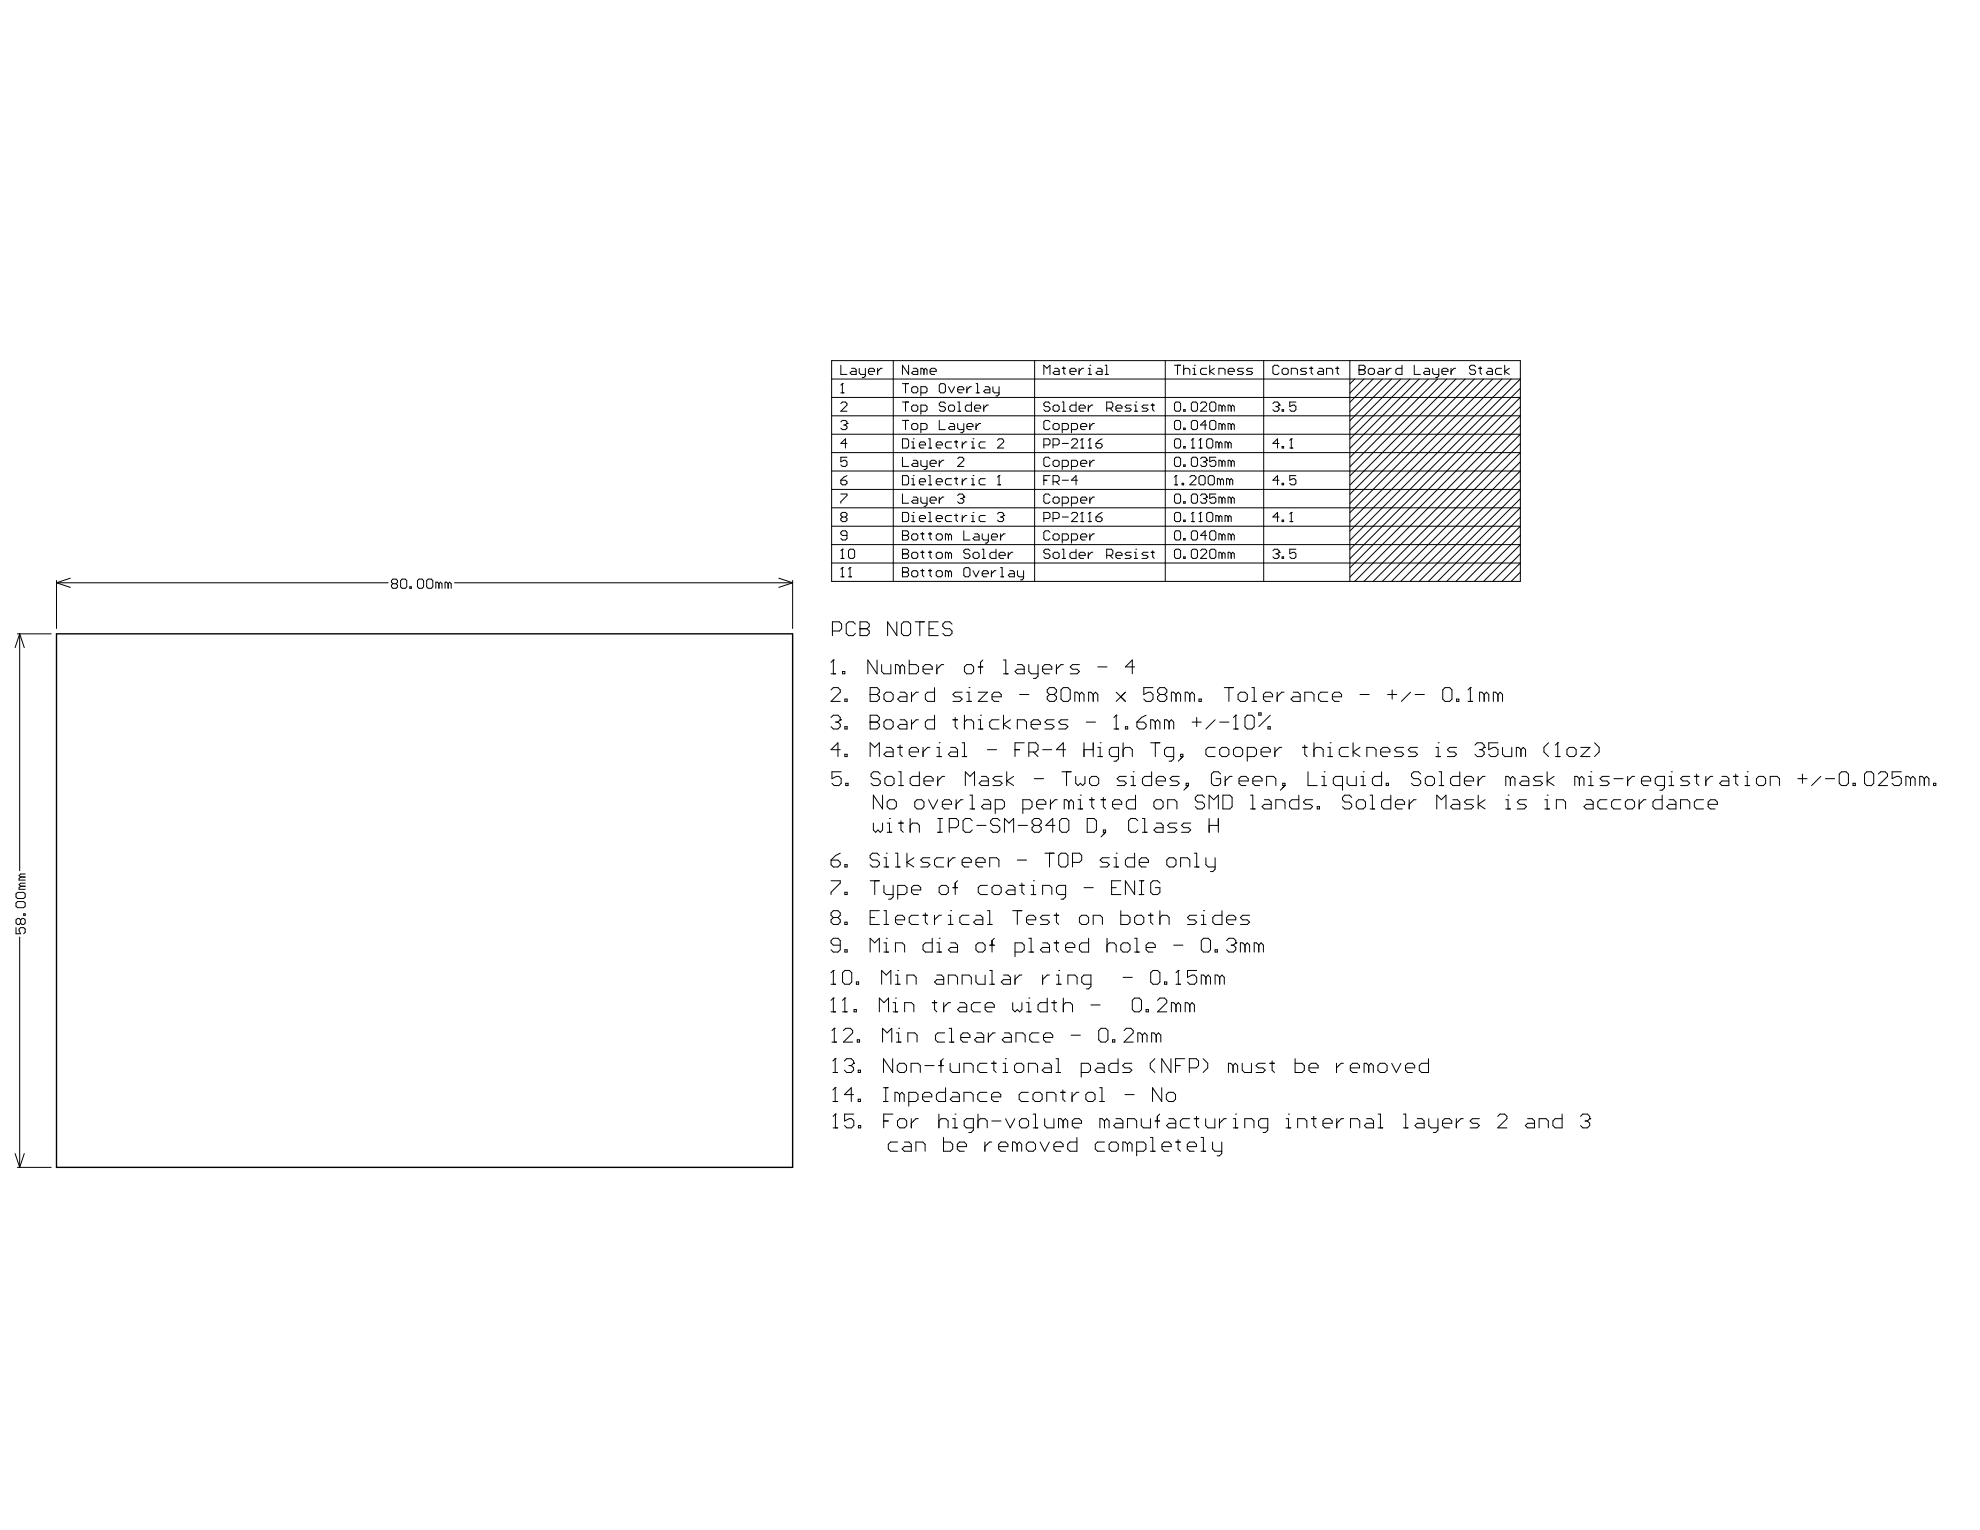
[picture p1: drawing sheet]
<svg xmlns="http://www.w3.org/2000/svg" width="279mm" height="216mm" viewBox="0 0 279 216" stroke-linecap="round" stroke-linejoin="round" font-family="sans-serif">
<path d="M8 89.4h103.8v75.3h-103.8z" fill="none" stroke="#000" stroke-width=".19"/>
<g fill="none" stroke="#000" stroke-width=".14">
<path d="M117.4 56.1h97.1l-24 24M117.4 53.5h97.1l-24 24M117.4 50.9h97.1v31.1h-97.1zM117.4 58.7h97.1l-23.3 23.3M118.7 56.9l.2-.2h.4l.2 .2v.3l-.8 .8h.8M118.7 59.5l.2-.2h.4l.2 .2v.3M118.7 51.5v1.3h.8M118.7 55.4h.4M118.9 54.1h.1M118.9 54.1v1.3M118.9 54.1l-.2 .3M119.1 60h.2"/>
<path d="M119.3 60l.2 .2v.2l-.2 .2h-.4l-.2-.2M119.5 59.8h.1M119.5 59.8l-.2 .2M120.2 52h.4l.2 .2v.6h-.6l-.3-.2 .3-.2h.6M121.2 52v.6l.3 .2h.6M122.1 52v1.1l-.2 .2h-.2M122.5 52.4h.9v-.2l-.2-.2h-.4l-.3 .2v.4l.3 .2h.4M123.8 52v.8M124.5 52h-.2l-.5 .4M126.1 50.9v31.1M127.3 59.3h.9M127.3 56.7h.9"/>
<path d="M127.3 54.1h.9M127.8 54.1v1.3M127.8 56.7v1.3M127.8 59.3v1.3M128.2 51.5v1.3l-.9-1.3v1.3M128.6 60l.3-.2h.4l.2 .2v.4l-.2 .2h-.4l-.3-.2zM128.6 57.4l.3-.2h.4l.2 .2v.4l-.2 .2h-.4l-.3-.2zM128.6 54.8l.3-.2h.4l.2 .2v.4l-.2 .2h-.4l-.3-.2zM128.9 52h.4l.2 .2v.6h-.6l-.3-.2 .3-.2h.6M129.9 58h.7l.2-.2v-.4l-.2-.2h-.7v1.3M129.9 55.4h.7l.2-.2v-.4l-.2-.2h-.7v1.3M130.4 52.2l-.2-.2h-.3v.8"/>
<path d="M130.4 52.2v.6M130.4 52.2l.2-.2 .2 .2v.6M131.2 52.4h.9v-.2l-.2-.2h-.4l-.3 .2v.4l.3 .2h.4M132.5 59.3v1.3h.9M132.5 54.4l.3-.3h.4l.2 .3v.8l-.2 .2h-.4l-.3-.2zM133.4 56.9l-.2-.2h-.4l-.3 .2v.3l.3 .2h.4l.2 .2v.2l-.2 .2h-.4l-.3-.2M133.8 57.4l.3-.2h.4l.2 .2v.4l-.2 .2h-.4l-.3-.2zM133.8 54.6l.5 .8 .4-.8M134.1 59.8h.4l.2 .2v.6h-.6l-.3-.2 .3-.2h.6M135.1 59.8v.6l.3 .2h.6M135.1 58h.5M135.1 56.7h.3v1.3"/>
<path d="M135.1 55h.9v-.2l-.2-.2h-.4l-.3 .2v.4l.3 .2h.4M136 59.8v1l-.2 .3h-.2M136.4 54.6v.8M137.1 56.7v1.3h-.7l-.2-.2v-.4l.2-.2h.7M137.1 54.6h-.2l-.5 .4M137.5 57.6h.9v-.2l-.2-.2h-.5l-.2 .2v.4l.2 .2h.5M137.7 55.4h.5M137.7 59.8v.8M137.7 54.1h.3v1.3M138.4 59.8h-.2l-.5 .4M138.8 57.2v.8M139 54.6h.5l.2 .2v.6h-.7l-.2-.2 .2-.2h.7"/>
<path d="M139.5 57.2h-.3l-.4 .4M140.1 54.6v.6l.2 .2h.7M141 54.6v1l-.2 .3h-.3M146 50.9v31.1M147.3 52.8v-1.3l.4 .5 .5-.5v1.3M148.2 59.5l-.3-.2h-.4l-.2 .2v.9l.2 .2h.4l.3-.2M148.2 56.9l-.3-.2h-.4l-.2 .2v.3l.2 .2h.4l.3 .2v.2l-.3 .2h-.4l-.2-.2M148.6 60l.2-.2h.4l.3 .2v.4l-.3 .2h-.4l-.2-.2zM148.6 57.4l.2-.2h.4l.3 .2v.4l-.3 .2h-.4l-.2-.2zM148.8 52h.4l.3 .2v.6h-.7l-.2-.2 .2-.2h.7M149.9 58h.4M149.9 56.7h.2v1.3"/>
<path d="M149.9 52h.4M150.1 51.8v.8l.2 .2M151 52.4h.8v-.2l-.2-.2h-.4l-.2 .2v.4l.2 .2h.4M151.8 56.7v1.3h-.6l-.2-.2v-.4l.2-.2h.6M152.3 57.6h.8v-.2l-.2-.2h-.4l-.2 .2v.4l.2 .2h.4M152.3 52v.8M152.9 52h-.2l-.4 .4M153.6 52h.2v.8M153.6 52.8h.4M153.6 57.2v.8M153.8 51.5h.1M153.8 59.8v.8"/>
<path d="M154.2 57.2h-.2l-.4 .4M154.4 59.8h-.2l-.4 .4M154.9 52h.4l.2 .2v.6h-.6l-.2-.2 .2-.2h.6M156 52.8h.4M156 51.5h.2v1.3M156.2 57.6h.6l.2-.2v-.5l-.2-.2h-.6v1.3M156.6 57.6l.4 .4M157.5 57.6h.8v-.2l-.2-.2h-.4l-.2 .2v.4l.2 .2h.4M159.6 57.2h-.6l-.2 .2 .2 .2h.4l.2 .2-.2 .2h-.6M160.1 58h.4M160.1 57.2h.2v.8M160.3 56.7h.1"/>
<path d="M162 57.2h-.6l-.3 .2 .3 .2h.4l.2 .2-.2 .2h-.7M162.4 57.2h.5M162.7 56.9v.9l.2 .2M164.4 50.9v31.1M165.7 59.5l.2-.2h.5l.2 .2v.9l-.2 .2h-.5l-.2-.2zM165.7 56.9l.2-.2h.5l.2 .2v.9l-.2 .2h-.5l-.2-.2zM165.7 51.5h.9M166.2 51.5v1.3M167 57.8h.2v.2h-.2zM167 52.2l.2-.2h.5l.2 .2v.6M167 51.5v1.3M168.1 59.5l.2-.2h.5l.2 .2v.9l-.2 .2h-.5l-.2-.2z"/>
<path d="M168.1 56.9l.2-.2h.5l.2 .2v.9l-.2 .2h-.5l-.2-.2zM168.3 52h.2v.8M168.3 52.8h.5M168.5 51.5h.1M169.4 56.9l.2-.2h.5l.2 .2v.3l-.9 .8h.9M170.3 60h-.9l.7-.7v1.3M170.3 52h-.7l-.2 .2v.4l.2 .2h.7M170.7 59.5l.2-.2h.5l.2 .2v.9l-.2 .2h-.5l-.2-.2zM170.7 56.9l.2-.2h.5l.2 .2v.9l-.2 .2h-.5l-.2-.2zM170.7 51.5v1.3M171.4 52l-.7 .4 .7 .4M172 52.8v-.8h.7l.2 .2v.6"/>
<path d="M172.4 60l-.2-.2h-.2v.8M172.4 57.4l-.2-.2h-.2v.8M172.4 57.4v.6M172.4 60v.6M172.4 57.4l.3-.2 .2 .2v.6M172.4 60l.3-.2 .2 .2v.6M173.3 52.4h.9v-.2l-.2-.2h-.5l-.2 .2v.4l.2 .2h.5M173.7 60l-.2-.2h-.2v.8M173.7 57.4l-.2-.2h-.2v.8M173.7 57.4v.6M173.7 60v.6M173.7 57.4l.3-.2 .2 .2v.6"/>
<path d="M173.7 60l.3-.2 .2 .2v.6M175.5 52h-.7l-.2 .2 .2 .2h.4l.3 .2-.3 .2h-.6M176.8 52h-.7l-.2 .2 .2 .2h.4l.3 .2-.3 .2h-.6M178.3 50.9v31.1M179.6 56.9l.2-.2h.5l.2 .2v.3M180.1 57.4h.2M180.3 57.4l.2 .2v.2l-.2 .2h-.5l-.2-.2M180.5 57.2h.1M180.5 51.8l-.2-.3h-.5l-.2 .3v.8l.2 .2h.5l.2-.2M180.5 57.2l-.2 .2M180.9 57.8h.2v.2h-.2zM180.9 52.2l.2-.2h.5l.2 .2v.4l-.2 .2h-.5l-.2-.2z"/>
<path d="M182.2 52.8v-.8h.7l.2 .2v.6M182.9 56.7h-.9v.7l.4-.2h.2l.3 .2v.4l-.3 .2h-.4l-.2-.2M184.4 52h-.7l-.2 .2 .2 .2h.5l.2 .2-.2 .2h-.7M184.8 52h.4M185 51.8v.8l.2 .2M186.1 52h.4l.3 .2v.6h-.7l-.2-.2 .2-.2h.7M187.2 52.8v-.8h.6l.3 .2v.6M188.5 52h.4M188.7 51.8v.8l.2 .2M190.5 50.9v31.1M191.2 53.5l-.7 .7M191.8 52.2h.1"/>
<path d="M191.8 51.5h.6l.2 .3v.2l-.2 .2 .2 .2v.2l-.2 .2h-.6zM191.8 52.2h.6M192.5 53.5l-2 2M193.1 52.2l.2-.2h.4l.2 .2v.4l-.2 .2h-.4l-.2-.2zM193.8 53.5l-3.3 3.3M194.6 52h.4l.2 .2v.6h-.6l-.2-.2 .2-.2h.6M195.1 53.5l-4.6 4.6M195.7 52v.8M196.3 52h-.2l-.4 .4M196.4 53.5l-5.9 5.9M197.7 53.5l-7.2 7.2M197.8 51.5v1.3h-.6l-.2-.2v-.4l.2-.2h.6"/>
<path d="M199 53.5l-8.5 8.5M199.6 51.5v1.3h.8M200.3 53.5l-9.8 9.8M201.1 52h.4l.2 .2v.6h-.6l-.2-.2 .2-.2h.6M201.6 53.5l-11.1 11.1M202.2 52v.6l.2 .2h.6M202.9 53.5l-12.4 12.4M203 52v1.1l-.2 .2h-.2M203.5 52.4h.8v-.2l-.2-.2h-.4l-.2 .2v.4l.2 .2h.4M204.2 53.5l-13.7 13.7M204.8 52v.8M205.4 52h-.2l-.4 .4"/>
<path d="M205.4 53.5l-14.9 14.9M206.7 53.5l-16.2 16.2M208 53.5l-17.5 17.5M208.2 51.8l-.2-.3h-.4l-.2 .3v.2l.2 .2h.4l.2 .2v.2l-.2 .2h-.4l-.2-.2M208.7 52h.4M208.9 51.8v.8l.2 .2M209.3 53.5l-18.8 18.8M210 52h.4l.2 .2v.6h-.6l-.3-.2 .3-.2h.6M210.6 53.5l-20.1 20.1M211.9 52h-.6l-.3 .2v.4l.3 .2h.6M211.9 53.5l-21.4 21.4M212.3 51.5v1.3"/>
<path d="M213 52l-.7 .4 .7 .4M213.2 53.5l-22.7 22.7M214.5 54.8l-24 24M214.5 57.4l-24 24M214.5 60l-22 22M117.4 69.1h97.1l-12.9 12.9M117.4 66.5h97.1l-15.5 15.5M117.4 63.9h97.1l-18.1 18.1M117.4 61.3h97.1l-20.7 20.7M117.4 76.9h97.1l-5.2 5.1M117.4 74.3h97.1l-7.8 7.7M117.4 71.7h97.1l-10.3 10.3"/>
<path d="M117.4 79.4h97.1l-2.6 2.6M118.7 69.7h.8v.2l-.8 .9v.2M118.7 67.8h.6l.2 .2v.2l-.2 .2h-.4l-.2-.2zM118.7 78.8h.4M118.9 77.5h.1M118.9 73l-.2-.3v-.2l.2-.2h.4l.2 .2v.2l-.2 .3M118.9 73l-.2 .2v.2l.2 .2h.4l.2-.2v-.2l-.2-.2M118.9 77.5v1.3M118.9 77.5l-.2 .2M118.9 73h.4M119.5 64.5h-.8v.7l.4-.2h.2l.2 .2v.4l-.2 .2h-.4l-.2-.2M119.5 75.6h-.6l-.2-.3v-.2l.2-.2h.4l.2 .2v.9l-.2 .2h-.4l-.2-.2"/>
<path d="M119.5 67.1l-.4 .2-.4 .5M119.5 62.6h-.8l.6-.7v1.3M119.9 77.5h.5l.2 .2v.9l-.2 .2h-.5l-.2-.2v-.9zM127.3 78.1h.1M127.3 75.6h.1M127.3 77.5h.7l.2 .2v.2l-.2 .2 .2 .3v.2l-.2 .2h-.7zM127.3 67.1h.7l.2 .2v.9l-.2 .2h-.7zM127.3 64.5v1.3h.9M127.3 61.9h.7l.2 .2v.9l-.2 .2h-.7zM127.3 69.7v1.3h.9M127.3 72.3h.7l.2 .2v.9l-.2 .2h-.7zM127.3 74.9h.7l.2 .2v.2l-.2 .3 .2 .2v.2l-.2 .2h-.7z"/>
<path d="M127.3 75.6h.7M127.3 78.1h.7M128.6 68.4h.5M128.6 75.6l.3-.3h.4l.2 .3v.4l-.2 .2h-.4l-.3-.2zM128.6 78.1l.3-.2h.4l.2 .2v.5l-.2 .2h-.4l-.3-.2zM128.6 67.5h.3v.9M128.6 63.2h.5M128.6 62.4h.3v.8M128.6 73.6h.5M128.6 72.7h.3v.9M128.9 67.1h.1M128.9 61.9h.1"/>
<path d="M128.9 72.3h.1M128.9 65h.4l.2 .2v.6h-.6l-.3-.2 .3-.2h.6M128.9 70.1h.4l.2 .3v.6h-.6l-.3-.2 .3-.2h.6M129.7 68h.9v-.2l-.2-.3h-.5l-.2 .3v.4l.2 .2h.5M129.7 62.8h.9v-.2l-.2-.2h-.5l-.2 .2v.4l.2 .2h.5M129.7 73.2h.9v-.2l-.2-.3h-.5l-.2 .3v.4l.2 .2h.5M129.9 65v.6l.3 .2h.6M129.9 60.6h.7l.2-.2v-.4l-.2-.2h-.7v1.3M129.9 70.1v.7l.3 .2h.6M129.9 75.3h.5M129.9 77.9h.5M130.2 77.7v.9l.2 .2"/>
<path d="M130.2 75.1v.9l.2 .2M130.8 65v1l-.2 .3h-.2M130.8 70.1v1.1l-.2 .2h-.2M131 68.4h.5M131 61.9h.2v1.3M131 67.1h.2v1.3M131 72.3h.2v1.3M131 63.2h.5M131 73.6h.5M131 75.3h.5M131 77.9h.5M131.2 65.4h.9v-.2l-.2-.2h-.4l-.3 .2v.4l.3 .2h.4"/>
<path d="M131.2 70.6h.9v-.2l-.2-.3h-.4l-.3 .3v.4l.3 .2h.4M131.2 75.1v.9l.3 .2M131.2 77.7v.9l.3 .2M132.1 68h.9v-.2l-.2-.3h-.5l-.2 .3v.4l.2 .2h.5M132.1 73.2h.9v-.2l-.2-.3h-.5l-.2 .3v.4l.2 .2h.5M132.1 62.8h.9v-.2l-.2-.2h-.5l-.2 .2v.4l.2 .2h.5M132.1 75.6l.2-.3h.5l.2 .3v.4l-.2 .2h-.5l-.2-.2zM132.1 78.1l.2-.2h.5l.2 .2v.5l-.2 .2h-.5l-.2-.2zM132.5 65v.8M132.5 70.1v.9M133.2 65h-.2l-.5 .4M133.2 70.1h-.2l-.5 .5"/>
<path d="M133.8 75.6l-.2-.3h-.2v.9M133.8 78.1l-.2-.2h-.2v.9M133.8 75.6v.6M133.8 78.1v.7M133.8 75.6l.3-.3 .2 .3v.6M133.8 78.1l.3-.2 .2 .2v.7M134.3 67.5h-.7l-.2 .3v.4l.2 .2h.7M134.3 72.7h-.7l-.2 .3v.4l.2 .2h.7M134.3 62.4h-.7l-.2 .2v.4l.2 .2h.7M134.7 67.5h.4M134.7 62.4h.4M134.7 72.7h.4"/>
<path d="M134.9 62.1v.9l.2 .2M134.9 67.3v.9l.2 .2M134.9 72.5v.9l.2 .2M135.1 69.9l.3-.2h.4l.2 .2v.2M135.1 64.7l.3-.2h.4l.2 .2v.3l-.9 .8h.9M135.6 70.4h.2M135.8 70.4l.2 .2v.2l-.2 .2h-.4l-.3-.2M135.8 62.4v.8M135.8 67.5v.9M135.8 72.7v.9M136 70.1h.1M136 74.9v1.3h.9"/>
<path d="M136 70.1l-.2 .3M136.4 60.2h.9v-.2l-.2-.2h-.4l-.3 .2v.4l.3 .2h.4M136.4 67.5h-.2l-.4 .5M136.4 62.4h-.2l-.4 .4M136.4 72.7h-.2l-.4 .5M136.9 77.7l-.2-.2h-.5l-.2 .2v.2l.2 .2h.5l.2 .3v.2l-.2 .2h-.5l-.2-.2M137.1 68.4h.4M137.1 67.5h.2v.9M137.1 63.2h.4M137.1 62.4h.2v.8M137.1 73.6h.4M137.1 72.7h.2v.9"/>
<path d="M137.3 67.1h.1M137.3 61.9h.1M137.3 72.3h.1M137.3 78.1l.2-.2h.5l.2 .2v.5l-.2 .2h-.5l-.2-.2zM137.5 75.3h.5l.2 .3v.6h-.7l-.2-.2 .2-.2h.7M138.6 75.3v.7l.2 .2h.7M138.6 78.8h.4M138.6 77.5h.2v1.3M139 67.5h-.6l-.2 .3v.4l.2 .2h.6M139 62.4h-.6l-.2 .2v.4l.2 .2h.6M139 72.7h-.6l-.2 .3v.4l.2 .2h.6M139.5 75.3v1.1l-.3 .2h-.2"/>
<path d="M139.9 75.8h.9v-.2l-.3-.3h-.4l-.2 .3v.4l.2 .2h.4M140.5 77.5v1.3h-.6l-.2-.2v-.5l.2-.2h.6M140.8 68.4h.4M140.8 62.1l.2-.2h.4l.2 .2v.3l-.8 .8h.8M140.8 72.5l.2-.2h.4l.2 .2v.2M141 67.1h.1M141 78.4h.8v-.3l-.2-.2h-.4l-.2 .2v.5l.2 .2h.4M141 67.1v1.3M141 67.1l-.2 .2M141.2 73h.2M141.2 75.3v.9M141.4 73l.2 .2v.2l-.2 .2h-.4l-.2-.2"/>
<path d="M141.6 72.7h.1M141.6 72.7l-.2 .3M141.8 75.3h-.2l-.4 .5M142.3 77.9v.9M142.9 77.9h-.2l-.4 .5M147.3 67.8h.4M147.3 62.8h.6l.3-.2v-.5l-.3-.2h-.6v1.3M147.3 73.2h.6l.3-.2v-.5l-.3-.2h-.6v1.3M148.2 69.9l-.3-.2h-.4l-.2 .2v.9l.2 .2h.4l.3-.2M148.2 64.7l-.3-.2h-.4l-.2 .2v.9l.2 .2h.4l.3-.2M148.2 67.1h-.9v1.3M148.2 75.1l-.3-.2h-.4l-.2 .2v.9l.2 .2h.4l.3-.2"/>
<path d="M148.2 77.7l-.3-.2h-.4l-.2 .2v.2l.2 .2h.4l.3 .3v.2l-.3 .2h-.4l-.2-.2M148.6 65.2l.2-.2h.4l.3 .2v.4l-.3 .2h-.4l-.2-.2zM148.6 68h.6l.3-.2v-.5l-.3-.2h-.6v1.3M148.6 70.4l.2-.3h.4l.3 .3v.4l-.3 .2h-.4l-.2-.2zM148.6 62.8h.6l.3-.2v-.5l-.3-.2h-.6v1.3M148.6 73.2h.6l.3-.2v-.5l-.3-.2h-.6v1.3M148.6 75.6l.2-.3h.4l.3 .3v.4l-.3 .2h-.4l-.2-.2zM148.6 78.1l.2-.2h.4l.3 .2v.5l-.3 .2h-.4l-.2-.2zM149 68l.5 .4M149.9 67.8h.9M149.9 65.8h.6l.3-.2v-.4l-.3-.2h-.6v1.3M149.9 62.6h.9"/>
<path d="M149.9 60.6h.6l.3-.2v-.4l-.3-.2h-.6v1.3M149.9 71h.6l.3-.2v-.4l-.3-.3h-.6v1.3M149.9 76.2h.6l.3-.2v-.4l-.3-.3h-.6v1.3M149.9 78.8h.4M149.9 77.5h.2v1.3M149.9 73h.9M151.2 65.8h.6l.3-.2v-.4l-.3-.2h-.6v1.3M151.2 60.6h.6l.3-.2v-.4l-.3-.2h-.6v1.3M151.2 76.2h.6l.3-.2v-.4l-.3-.3h-.6v1.3M151.2 71h.6l.3-.2v-.4l-.3-.3h-.6v1.3M151.2 62.1l.2-.2h.4l.3 .2v.3l-.9 .8h.9M151.2 72.5l.2-.2h.4l.3 .2v.2l-.9 .9h.9"/>
<path d="M151.8 77.5v1.3h-.6l-.2-.2v-.5l.2-.2h.6M152.1 67.8h-.9l.6-.7v1.3M152.3 78.4h.8v-.3l-.2-.2h-.4l-.2 .2v.5l.2 .2h.4M152.5 65.4h.9v-.2l-.3-.2h-.4l-.2 .2v.4l.2 .2h.4M152.5 60.2h.9v-.2l-.3-.2h-.4l-.2 .2v.4l.2 .2h.4M152.5 75.8h.9v-.2l-.3-.3h-.4l-.2 .3v.4l.2 .2h.4M152.5 70.6h.9v-.2l-.3-.3h-.4l-.2 .3v.4l.2 .2h.4M152.5 63.2h.4M152.5 73.6h.4M152.7 61.9h.1M152.7 72.3h.1M152.7 61.9v1.3"/>
<path d="M152.7 72.3v1.3M152.7 61.9l-.2 .2M152.7 72.3l-.2 .2M153.6 63.2h.4M153.6 73.6h.4M153.6 77.9v.9M153.8 61.9h.1M153.8 72.3h.1M153.8 61.9v1.3M153.8 65v.8M153.8 70.1v.9M153.8 72.3v1.3"/>
<path d="M153.8 75.3v.9M153.8 61.9l-.2 .2M153.8 72.3l-.2 .2M154.2 77.9h-.2l-.4 .5M154.4 65h-.2l-.4 .4M154.4 70.1h-.2l-.4 .5M154.4 75.3h-.2l-.4 .5M154.7 62.6h.6l.2 .2v.2l-.2 .2h-.4l-.2-.2zM154.7 73h.6l.2 .2v.2l-.2 .2h-.4l-.2-.2zM155.5 61.9l-.4 .2-.4 .5M155.5 72.3l-.4 .2-.4 .5M156.2 78.4h.6l.2-.3v-.4l-.2-.2h-.6v1.3"/>
<path d="M156.6 78.4l.4 .4M157.5 78.4h.8v-.3l-.2-.2h-.4l-.2 .2v.5l.2 .2h.4M159.6 77.9h-.6l-.2 .2 .2 .3h.4l.2 .2-.2 .2h-.6M160.1 78.8h.4M160.1 77.9h.2v.9M160.3 77.5h.1M162 77.9h-.6l-.3 .2 .3 .3h.4l.2 .2-.2 .2h-.7M162.4 77.9h.5M162.7 77.7v.9l.2 .2M165.7 69.9l.2-.2h.5l.2 .2v.9l-.2 .2h-.5l-.2-.2zM165.7 68.4h.5M165.7 64.7l.2-.2h.5l.2 .2v.9l-.2 .2h-.5l-.2-.2z"/>
<path d="M165.7 62.1l.2-.2h.5l.2 .2v.9l-.2 .2h-.5l-.2-.2zM165.7 72.5l.2-.2h.5l.2 .2v.9l-.2 .2h-.5l-.2-.2zM165.7 75.1l.2-.2h.5l.2 .2v.9l-.2 .2h-.5l-.2-.2zM165.7 77.7l.2-.2h.5l.2 .2v.9l-.2 .2h-.5l-.2-.2zM165.9 67.1h.1M165.9 67.1v1.3M165.9 67.1l-.2 .2M166.8 68.2h.2v.2h-.2zM167 65.6h.2v.2h-.2zM167 60.4h.2v.2h-.2zM167 70.8h.2v.2h-.2zM167 63h.2v.2h-.2z"/>
<path d="M167 73.4h.2v.2h-.2zM167 76h.2v.2h-.2zM167 78.6h.2v.2h-.2zM167.9 67.3l.2-.2h.4l.3 .2v.2l-.9 .9h.9M168.1 69.9l.2-.2h.5l.2 .2v.9l-.2 .2h-.5l-.2-.2zM168.1 64.7l.2-.2h.5l.2 .2v.9l-.2 .2h-.5l-.2-.2zM168.1 77.7l.2-.2h.5l.2 .2v.9l-.2 .2h-.5l-.2-.2zM168.1 75.1l.2-.2h.5l.2 .2v.9l-.2 .2h-.5l-.2-.2zM168.1 63.2h.4M168.1 73.6h.4M168.3 61.9h.1M168.3 72.3h.1"/>
<path d="M168.3 61.9v1.3M168.3 72.3v1.3M168.3 61.9l-.2 .2M168.3 72.3l-.2 .2M169.2 67.3l.2-.2h.4l.3 .2v.9l-.3 .2h-.4l-.2-.2zM169.2 63.2h.4M169.2 73.6h.4M169.4 69.9l.2-.2h.5l.2 .2v.2M169.4 64.7l.2-.2h.5l.2 .2v.3M169.4 77.7l.2-.2h.5l.2 .2v.2l-.9 .9h.9M169.4 61.9h.1M169.4 72.3h.1"/>
<path d="M169.4 61.9v1.3M169.4 72.3v1.3M169.4 61.9l-.2 .2M169.4 72.3l-.2 .2M169.8 70.4h.3M169.8 65.2h.3M170.1 65.2l.2 .2v.2l-.2 .2h-.5l-.2-.2M170.1 70.4l.2 .2v.2l-.2 .2h-.5l-.2-.2M170.3 70.1h.1M170.3 65h.1M170.3 62.1l.2-.2h.4l.2 .2v.9l-.2 .2h-.4l-.2-.2zM170.3 72.5l.2-.2h.4l.2 .2v.9l-.2 .2h-.4l-.2-.2z"/>
<path d="M170.3 70.1l-.2 .3M170.3 65l-.2 .2M170.3 75.6h-.9l.7-.7v1.3M170.5 67.3l.2-.2h.4l.3 .2v.9l-.3 .2h-.4l-.2-.2zM170.7 77.7l.2-.2h.5l.2 .2v.9l-.2 .2h-.5l-.2-.2zM170.7 75.1l.2-.2h.5l.2 .2v.9l-.2 .2h-.5l-.2-.2zM171.6 69.7h-.9v.7l.4-.3h.3l.2 .3v.4l-.2 .2h-.5l-.2-.2M171.6 64.5h-.9v.7l.4-.2h.3l.2 .2v.4l-.2 .2h-.5l-.2-.2M172 62.6l-.2-.2h-.2v.8M172 73l-.2-.3h-.2v.9M172 62.6v.6M172 73v.6"/>
<path d="M172 62.6l.2-.2 .2 .2v.6M172 73l.2-.3 .2 .3v.6M172.2 67.8l-.2-.3h-.2v.9M172.2 67.8v.6M172.2 67.8l.2-.3 .3 .3v.6M172.4 65.2l-.2-.2h-.2v.8M172.4 70.4l-.2-.3h-.2v.9M172.4 75.6l.3-.3 .2 .3v.6M172.4 75.6l-.2-.3h-.2v.9M172.4 78.1l-.2-.2h-.2v.9M172.4 65.2v.6M172.4 70.4v.6"/>
<path d="M172.4 75.6v.6M172.4 78.1v.7M172.4 70.4l.3-.3 .2 .3v.6M172.4 65.2l.3-.2 .2 .2v.6M172.4 78.1l.3-.2 .2 .2v.7M173.3 62.6l-.2-.2h-.2v.8M173.3 73l-.2-.3h-.2v.9M173.3 62.6v.6M173.3 73v.6M173.3 62.6l.2-.2 .2 .2v.6M173.3 73l.2-.3 .2 .3v.6M173.5 67.8l-.2-.3h-.2v.9"/>
<path d="M173.5 67.8v.6M173.5 67.8l.2-.3 .3 .3v.6M173.7 65.2l-.2-.2h-.2v.8M173.7 70.4l-.2-.3h-.2v.9M173.7 75.6l.3-.3 .2 .3v.6M173.7 75.6l-.2-.3h-.2v.9M173.7 78.1l-.2-.2h-.2v.9M173.7 65.2v.6M173.7 70.4v.6M173.7 75.6v.6M173.7 78.1v.7M173.7 70.4l.3-.3 .2 .3v.6"/>
<path d="M173.7 65.2l.3-.2 .2 .2v.6M173.7 78.1l.3-.2 .2 .2v.7M179.6 77.7l.2-.2h.5l.2 .2v.2M180.1 78.1h.2M180.3 78.1l.2 .3v.2l-.2 .2h-.5l-.2-.2M180.5 77.9h.1M180.5 67.8h-.9l.7-.7v1.3M180.5 62.6h-.9l.7-.7v1.3M180.5 73h-.9l.7-.7v1.3M180.5 77.9l-.2 .2M180.9 68.2h.2v.2h-.2zM180.9 63h.2v.2h-.2z"/>
<path d="M180.9 73.4h.2v.2h-.2zM180.9 78.6h.2v.2h-.2zM182 63.2h.4M182 73.6h.4M182.2 61.9h.1M182.2 72.3h.1M182.2 61.9v1.3M182.2 72.3v1.3M182.2 61.9l-.2 .2M182.2 72.3l-.2 .2M182.9 67.1h-.9v.7l.4-.3h.2l.3 .3v.4l-.3 .2h-.4l-.2-.2M182.9 77.5h-.9v.6l.4-.2h.2l.3 .2v.5l-.3 .2h-.4l-.2-.2"/>
<path d="M214.5 78.1l-3.9 3.9M214.5 75.6l-6.5 6.4M214.5 73l-9.1 9M214.5 70.4l-11.6 11.6M214.5 67.8l-14.2 14.2M214.5 65.2l-16.8 16.8M214.5 62.6l-19.4 19.4M2.5 89.4h4.7M2.8 89.4l-.7 2M2.8 89.4v33.5M2.8 89.4l.6 2M8 81.9v6.8"/>
<path d="M8 82.2l1.9 .7M8 82.2h46.8M9.9 81.6l-1.9 .6M55.4 82.4l-.2-.2v-.3l.2-.2h.5l.2 .2v.3l-.2 .2M55.4 82.4l-.2 .2v.2l.2 .2h.5l.2-.2v-.2l-.2-.2M55.4 82.4h.5M56.5 81.9l.2-.2h.5l.2 .2v.9l-.2 .2h-.5l-.2-.2zM57.8 82.8h.2v.2h-.2zM58.9 81.9l.2-.2h.5l.2 .2v.9l-.2 .2h-.5l-.2-.2zM60.2 81.9l.2-.2h.5l.2 .2v.9l-.2 .2h-.5l-.2-.2zM61.9 82.4l-.2-.2h-.2v.8M61.9 82.4v.6"/>
<path d="M61.9 82.4l.3-.2 .2 .2v.6M63.2 82.4l-.2-.2h-.2v.8M63.2 82.4v.6M63.2 82.4l.3-.2 .2 .2v.6M64.1 82.2h47.7M109.9 81.6l1.9 .6M111.8 81.9v6.8M111.8 82.2l-1.9 .7M117.3 97.4l.3-.4h.6l.4 .4v.3l-1.3 1.3h1.3M117.3 95.1h.6M117.5 89h.9l.4-.3v-.6l-.4-.4h-.9v2M117.6 93.1h.1"/>
<path d="M117.6 93.1l-.3 .4M117.6 93.1v2M118.7 81.4h.4M118.9 80.1h.1M118.9 80.1v1.3M118.9 80.1l-.2 .2M118.9 94.8h.3v.3h-.3zM119.2 98.7h.3v.3h-.3zM119.7 81.4h.5M119.9 80.1h.1M119.9 80.1v1.3M119.9 80.1l-.2 .2"/>
<path d="M120.7 88.1l-.3-.4h-.7l-.3 .4v1.3l.3 .3h.7l.3-.3M121.4 88.7h.1M121.4 87.7h.9l.4 .4v.3l-.4 .3 .4 .3v.4l-.4 .3h-.9zM121.4 88.7h.9M122.8 98h.1M122.8 97h1l.3 .4v.3l-.3 .3 .3 .3v.4l-.3 .3h-1zM122.8 98h1M123.8 93.1v2l-1.3-2v2M124.4 93.8v1l.3 .3h1v-1.3M124.7 98l.4-.3h.6l.3 .3v.7l-.3 .3h-.6l-.4-.3zM126.6 87.7v2l-1.3-2v2M127 94.1l.3-.3 .4 .3v1"/>
<path d="M127 94.1l-.3-.3h-.3v1.3M127 97.7h.7l.3 .3v1h-1l-.3-.3 .3-.4h1M127 94.1v1M127.2 88.1l.3-.4h.7l.3 .4v1.3l-.3 .3h-.7l-.3-.3zM127.3 80.7h.1M127.3 80.1h.7l.2 .2v.2l-.2 .2 .2 .3v.2l-.2 .2h-.7zM127.3 80.7h.7M128.3 93.1v2h1l.3-.3v-.7l-.3-.3h-1M128.6 97.7v1.3M128.6 80.7l.3-.2h.4l.2 .2v.5l-.2 .2h-.4l-.3-.2zM129.1 87.7h1.3M129.6 97.7h-.3l-.7 .6"/>
<path d="M129.8 87.7v2M129.9 80.5h.5M130.2 80.3v.9l.2 .2M130.3 94.4h1.2v-.3l-.3-.3h-.6l-.3 .3v.7l.3 .3h.6M131 80.5h.5M131.1 88.7h.6M131.2 80.3v.9l.3 .2M131.9 97v2h-1l-.3-.3v-.7l.3-.3h1M132.1 80.7l.2-.2h.5l.2 .2v.5l-.2 .2h-.5l-.2-.2zM132.2 93.8v1.3M132.4 87.7h-1.3v2h1.3M133.2 93.8h-.4l-.6 .6"/>
<path d="M133.8 80.7l-.2-.2h-.2v.9M133.8 80.7v.7M133.8 80.7l.3-.2 .2 .2v.7M134.3 88.1l-.3-.4h-.6l-.4 .4v.3l.4 .3h.6l.3 .3v.4l-.3 .3h-.6l-.4-.3M135.8 97.7h-1l-.3 .3 .3 .3h.6l.4 .4-.4 .3h-.9M136 80.3l.2-.2h.5l.2 .2v.9l-.2 .2h-.5l-.2-.2zM136.1 94.1l.3-.3h.7l.3 .3v.7l-.3 .3h-.7l-.3-.3zM136.4 99h.7M136.4 97.7h.3v1.3M136.7 97h.1M137.3 80.5l.4 .9 .5-.9M138 97.7h1.3l-1.3 1.3h1.3"/>
<path d="M138 94.1h.7M138.6 81h.9v-.3l-.3-.2h-.4l-.2 .2v.5l.2 .2h.4M138.7 93.1l-.3 .4v1.6M139.9 80.5v.9M140 98.3h1.3v-.3l-.3-.3h-.7l-.3 .3v.7l.3 .3h.7M140.5 80.5h-.2l-.4 .5M141.2 81.4h.4M141.2 80.1h.2v1.3M141.6 95.1h.7M141.6 93.1h.3v2M142.5 80.5h.4l.2 .2v.7h-.6l-.2-.2 .2-.2h.6M143.6 93.8h.6l.3 .3v1h-.9l-.4-.3 .4-.4h.9"/>
<path d="M143.6 80.5v.7l.2 .2h.6M143.9 98h1.3M144.4 80.5v1.1l-.2 .2h-.2M145.2 93.8v1l.3 .3h1M146.5 93.8v1.6l-.3 .3h-.4M147.1 94.4h1.3v-.3l-.3-.3h-.7l-.3 .3v.7l.3 .3h.7M148.1 98l-.3-.3v-.3l.3-.4h.6l.4 .4v.3l-.4 .3M148.1 98l-.3 .3v.4l.3 .3h.6l.4-.3v-.4l-.4-.3M148.1 98h.6M149.1 93.8v1.3M149.7 97.4l.3-.4h.7l.3 .4v1.3l-.3 .3h-.7l-.3-.3zM150 93.8h-.3l-.6 .6"/>
<path d="M152.3 98v1M152.3 93.8h-1l-.3 .3 .3 .3h.7l.3 .4-.3 .3h-1M152.3 98l-.3-.3h-.3v1.3M152.3 98l.3-.3 .4 .3v1M154.3 98l-.4-.3h-.3v1.3M154.3 98v1M154.3 98l.3-.3 .3 .3v1M154.9 94.1h1.3M157.5 97.7l1.3 1.3M158.8 97.7l-1.3 1.3M160.1 94.1h-1.3l1-1v2M162.7 97h-1.3v1l.7-.3h.3l.3 .3v.7l-.3 .3h-.7l-.3-.3"/>
<path d="M163.7 98l-.3-.3v-.3l.3-.4h.6l.3 .4v.3l-.3 .3M163.7 98l-.3 .3v.4l.3 .3h.6l.3-.3v-.4l-.3-.3M163.7 98h.6M165.9 98l.4-.3 .3 .3v1M165.9 98v1M165.9 98l-.3-.3h-.3v1.3M167.9 98l-.3-.3h-.4v1.3M167.9 98l.3-.3 .3 .3v1M167.9 98v1M169.2 98.7h.3v.3h-.3zM172.8 97h1.3M173.4 97v2"/>
<path d="M174.7 98l.3-.3h.7l.3 .3v.7l-.3 .3h-.7l-.3-.3zM176.7 97h.3v2M176.7 99h.6M178.3 98.3h1.3v-.3l-.3-.3h-.7l-.3 .3v.7l.3 .3h.7M180.2 97.7v1.3M181.2 97.7h-.3l-.7 .6M182.5 97.7h.6l.4 .3v1h-1l-.3-.3 .3-.4h1M184.1 99v-1.3h1l.3 .3v1M187.4 97.7h-1l-.3 .3v.7l.3 .3h1M188 98.3h1.3v-.3l-.3-.3h-.7l-.3 .3v.7l.3 .3h.7M191.9 98h1.3M195.8 98h1.3"/>
<path d="M196.5 97.4v1.3M199 97.7l-1.3 1.3M199.7 98h1.3M203.6 97.4l.3-.4h.7l.3 .4v1.3l-.3 .3h-.7l-.3-.3zM205.5 98.7h.4v.3h-.4zM207.2 99h.6M207.5 97h.1M207.5 97l-.3 .4M207.5 97v2M209.4 98v1M209.4 98l.4-.3 .3 .3v1M209.4 98l-.3-.3h-.3v1.3"/>
<path d="M211.4 98v1M211.4 98l.3-.3 .3 .3v1M211.4 98l-.3-.3h-.4v1.3M214.5 80.7l-1.3 1.3M117.3 101.2l.3-.3h.6l.4 .3v.4M117.9 101.9h.3M118.2 101.9l.4 .3v.3l-.4 .4h-.6l-.3-.4M118.6 101.6h.1M118.6 101.6l-.4 .3M118.6 105.8h-1.3l.9-1v2M118.7 108.9h-1.3v1l.6-.3h.4l.3 .3v.6l-.3 .4h-.7l-.3-.4M119.2 102.5h.3v.4h-.3z"/>
<path d="M119.2 106.4h.3v.4h-.3zM119.3 110.5h.4v.4h-.4zM122.8 101.9h.1M122.8 100.9h1l.3 .3v.4l-.3 .3 .3 .3v.3l-.3 .4h-1zM122.8 106.8v-2l.6 .7 .7-.7v2M122.8 101.9h1M123.2 116.1v1l.4 .3 .3-.3 .3 .3 .3-.3v-1M124.2 109.2l-.3-.3h-.7l-.3 .3v.4l.3 .3h.7l.3 .3v.3l-.3 .4h-.7l-.3-.4M124.5 112.2v2l-1.3-2v2M124.7 101.9l.4-.3h.6l.3 .3v.6l-.3 .4h-.6l-.4-.4zM124.9 109.9l.3-.3h.6l.4 .3v.6l-.4 .4h-.6l-.3-.4zM125.1 105.5h.6l.3 .3v1h-.9l-.4-.4 .4-.3h.9"/>
<path d="M125.2 113.2l.3-.3h.7l.3 .3v.6l-.3 .4h-.7l-.3-.4zM125.2 117.4h.6M125.2 116.1h.3v1.3M125.5 115.5h.1M126.7 105.5h.6M126.8 108.9h.3v2M126.8 110.9h.7M126.8 116.1h.7M127 101.6h.7l.3 .3v1h-1l-.3-.4 .3-.3h1M127 105.1v1.3l.3 .4M127.1 115.8v1.3l.4 .3M128.3 106.1h1.3v-.3l-.3-.3h-.7l-.3 .3v.6l.3 .4h.7"/>
<path d="M128.4 116.5l.4-.4h.6l.3 .4v.9M128.4 115.5v1.9M128.6 101.6v1.3M129.1 113.2l.3-.3h.7l.3 .3v.6l-.3 .4h-.7l-.3-.4zM129.6 101.6h-.3l-.7 .6M129.7 108.9v2h-.9l-.4-.4v-.6l.4-.3h.9M130.3 105.5v1.3M130.4 110.2h1.3v-.3l-.3-.3h-.7l-.3 .3v.6l.3 .4h.7M131 112.9l.7 1.3 .6-1.3M131.2 105.5h-.3l-.6 .6M131.9 100.9v2h-1l-.3-.4v-.6l.3-.3h1M132.2 105.5h.3v1.3"/>
<path d="M132.2 106.8h.6M132.3 109.6v1.3M132.3 117.4h.7M132.3 115.5h.7M132.5 104.8h.1M132.7 115.5v1.9M133 113.5h1.3v-.3l-.4-.3h-.6l-.3 .3v.6l.3 .4h.6M133.3 109.6h-.3l-.7 .6M133.9 116.8h1l.3-.3v-.7l-.3-.3h-1v1.9M134.1 105.5h.7l.3 .3v1h-1l-.3-.4 .3-.3h1M134.5 101.6h.6M134.8 101.2v1.3l.3 .4"/>
<path d="M134.9 112.9v1.3M135.8 104.8h.3v2M135.8 106.8h.6M135.9 112.9h-.3l-.7 .6M136.1 101.9l.3-.3h.7l.3 .3v1M136.1 100.9v2M136.2 110.9v-2l.7 .7 .6-.7v2M136.9 114.2h.6M136.9 112.2h.3v2M137.2 115.8l-.3-.3h-.7l-.3 .3v1.3l.3 .3h.7l.3-.3M137.8 116.5h1.3M138 101.6h.4v1.3"/>
<path d="M138 102.9h.7M138.4 100.9h.1M138.5 109.6h.6l.4 .3v1h-1l-.3-.4 .3-.3h1M138.8 112.9h.7l.3 .3v1h-1l-.3-.4 .3-.3h1M139.3 105.8h1.3M140.4 114.2h1l.3-.4v-.6l-.3-.3h-1v1.9M141 101.6h-1l-.3 .3v.6l.3 .4h1M141.1 115.8l-.3-.3h-.7l-.3 .3v.3l.3 .4h.7l.3 .3v.3l-.3 .3h-.7l-.3-.3M141.4 109.6h-1l-.3 .3 .3 .3h.7l.3 .3-.3 .4h-1M141.6 100.9v2M141.7 117.4v-1.9l.7 .6 .6-.6v1.9M142.1 108.9v2"/>
<path d="M142.6 101.6l-1 .6 1 .7M143 109.6l-.9 .6 .9 .7M143.2 105.8h.7M143.6 102.9v-1.3h.9l.4 .3v1M143.7 116.5h1.3M144.3 114.2h1l.3-.4v-.6l-.3-.3h-1v1.9M144.5 104.8h-1.3v2M145.2 106.1h1l.3-.3v-.7l-.3-.3h-1v2M145.5 102.2h1.3v-.3l-.3-.3h-.7l-.3 .3v.6l.3 .4h.7M145.8 106.1l.7 .7M146 116.5l-.4-.4v-.3l.4-.3h.6l.3 .3v.3l-.3 .4M146 109.9h1.3"/>
<path d="M146 116.5l-.4 .3v.3l.4 .3h.6l.3-.3v-.3l-.3-.3M146 116.5h.6M146.3 113.5h1.3v-.3l-.3-.3h-.7l-.3 .3v.6l.3 .4h.7M147.1 105.8h1.3M148.2 112.9v1.3M148.7 101.6h-.9l-.4 .3 .4 .3h.6l.3 .3-.3 .4h-1M148.9 116.5h-1.3l1-1v1.9M149.2 112.9h-.3l-.7 .6M149.5 115.8l.4-.3h.6l.3 .3v1.3l-.3 .3h-.6l-.4-.3zM149.9 108.9h1.2M150.4 105.8h-1.3l.9-1v2M150.5 108.9v2"/>
<path d="M150.7 101.6h-1l-.3 .3 .3 .3h.7l.3 .3-.3 .4h-1M150.8 113.2l-.3-.3h-.3v1.3M150.8 113.2v1M150.8 113.2l.3-.3 .4 .3v1M151.8 109.6v.9l.3 .4 .3-.4 .4 .4 .3-.4v-.9M152.1 114.2h.7M152.1 112.9h.3v1.3M152.4 112.2h.1M153 105.8h1.3M153 104.8v2M153.3 101.9h1.3M153.4 115.5h1l.3 .3v1.3l-.3 .3h-1z"/>
<path d="M153.7 109.9l.4-.3h.6l.3 .3v.6l-.3 .4h-.6l-.4-.4zM153.7 112.9h.7M154.1 112.5v1.3l.3 .4M154.3 104.8v2M154.9 105.5h.3v1.3M154.9 106.8h.7M155.2 104.8h.1M155.4 112.9h.6M155.7 112.5v1.3l.3 .4M155.7 117.1h.3v.3h-.3zM156 117.4l-.6 .7M157 113.5h1.3v-.3l-.3-.3h-.7l-.3 .3v.6l.3 .4h.7"/>
<path d="M157.2 102.9h.6M157.5 100.9h.1M157.5 100.9l-.3 .3M157.5 100.9v2M157.8 106.8h-.9l-.4-.4v-.6l.4-.3h.9v1.6l-.3 .3h-.3M158.5 105.8l.3-.3h.7l.3 .3v1M158.5 104.8v2M158.8 102.5h.3v.4h-.3zM158.9 109.6h-.9l-.4 .3 .4 .3h.6l.3 .3-.3 .4h-1M159.6 109.6h.3v1.3M159.6 110.9h.6M159.9 108.9h.1"/>
<path d="M160.2 112.2v2h-.9l-.4-.4v-.6l.4-.3h.9M160.4 101.9h1l.3 .3v.3l-.3 .4h-.6l-.4-.4zM160.6 115.8l-.4-.3h-.6l-.3 .3v1.3l.3 .3h.6l.4-.3M161.2 117.4h.7M161.2 115.5h.3v1.9M161.7 100.9l-.6 .3-.7 .7M162.4 104.8h1.3M162.5 108.9v2h-1l-.3-.4v-.6l.3-.3h1M162.8 113.2l.4-.3h.6l.3 .3v.6l-.3 .4h-.6l-.4-.4zM163 101.9l.4-.3 .3 .3v1M163 101.9l-.3-.3h-.3v1.3M163 101.9v1"/>
<path d="M163 104.8v2M163.2 110.2h1.3v-.3l-.4-.3h-.6l-.3 .3v.6l.3 .4h.6M163.2 116.1h.6l.3 .4v.9h-.9l-.4-.3 .4-.3h.9M164.8 114.2v-1.3h1l.3 .3v1M165 101.9l-.4-.3h-.3v1.3M165 101.9v1M165 101.9l.3-.3 .3 .3v1M165.6 106.8h-1l-.3-.4v-.6l.3-.3h1v1.6l-.3 .3h-.3M166.1 116.1h-1l-.3 .4 .3 .3h.7l.3 .3-.3 .3h-1M166.4 109.6h-1l-.3 .3 .3 .3h.7l.3 .3-.3 .4h-1M166.6 106.4h.3v.4h-.3zM166.9 106.8l-.6 .6"/>
<path d="M167.4 110.5h.3v.4h-.3zM167.7 110.9l-.7 .6M168 116.1h-1l-.3 .4 .3 .3h.7l.3 .3-.3 .3h-1M168.2 101.9h1.3M168.9 101.2v1.3M170 112.5l-.4-.3h-.6l-.3 .3v.4l.3 .3h.6l.4 .3v.3l-.4 .4h-.6l-.3-.4M170.6 114.2v-2l.7 .7 .6-.7v2M170.6 115.5v1.9M170.6 116.5h1.3M171.5 105.5h-1l-.3 .3v.6l.3 .4h1M171.5 101.6l-1.3 1.3M171.9 115.5v1.9"/>
<path d="M172.1 105.8l.3-.3h.7l.3 .3v.6l-.3 .4h-.7l-.3-.4zM172.1 101.9h1.3M172.2 109.2l-.3-.3h-.6l-.4 .3v1.3l.4 .4h.6l.3-.4v-.6h-.6M172.6 112.2h.9l.4 .3v1.3l-.4 .4h-.9zM172.9 109.6v1.3M173.9 109.6h-.4l-.6 .6M174.1 102.9h.6M174.1 105.8l.3-.3h.6l.4 .3v.6l-.4 .4h-.6l-.3-.4zM174.4 100.9h.1M174.4 100.9v2M174.4 100.9l-.3 .3M174.8 110.2h1.3v-.3l-.3-.3h-.6l-.4 .3v.6l.4 .4h.6"/>
<path d="M175.7 101.2l.3-.3h.7l.3 .3v1.3l-.3 .4h-.7l-.3-.4zM176 106.8h1l.3-.4v-.6l-.3-.3h-1v1.9M176.5 112.2h.3v2M176.5 114.2h.6M176.8 110.2h1.3v-.3l-.3-.3h-.7l-.3 .3v.6l.3 .4h.7M177.6 100.6h.4v.3h-.4zM178 106.1h1.3v-.3l-.4-.3h-.6l-.3 .3v.6l.3 .4h.6M178.4 112.9h.7l.3 .3v1h-1l-.3-.4 .3-.3h1M178.7 110.9v-1.3h1l.3 .3v1M178.9 102.5h.4v.4h-.4zM179.3 100.9l-1.7 1.6M179.9 105.5v1.3"/>
<path d="M180 114.2v-1.3h1l.3 .3v1M180.9 105.5h-.4l-.6 .6M181 110.5h.3v.4h-.3zM181.3 110.9l-.6 .6M183.3 112.2v2h-1l-.3-.4v-.6l.3-.3h1M183.8 105.5h.6M184.1 105.1v1.3l.3 .4M184.6 108.9v2h1.3M185.2 112.9h-1l-.3 .3 .3 .3h.7l.3 .3-.3 .4h-1M185.4 105.8l.3-.3h.7l.3 .3v1M185.4 104.8v2M185.9 113.8h.3v.4h-.3z"/>
<path d="M186.5 109.6h.3v1.3M186.5 110.9h.7M186.8 108.9h.1M187.4 106.8h.6M187.4 105.5h.3v1.3M187.7 104.8h.1M189.4 110.9h-.9l-.4-.4v-.6l.4-.3h.9v1.9M190.1 109.6v.9l.3 .4h1v-1.3M190.3 105.5h-1l-.3 .3v.6l.3 .4h1M190.7 112.5l-.3-.3h-.6l-.4 .3v.4l.4 .3h.6l.3 .3v.3l-.3 .4h-.6l-.4-.4M190.9 104.8v2M191.4 113.2l.3-.3h.7l.3 .3v.6l-.3 .4h-.7l-.3-.4z"/>
<path d="M191.9 105.5l-1 .6 1 .7M192 109.6h.4v1.3M192 110.9h.7M192.4 108.9h.1M192.9 106.8v-1.3h1l.3 .3v1M193.3 112.2h.4v2M193.3 114.2h.7M194.8 106.1h1.3v-.3l-.3-.3h-.6l-.4 .3v.6l.4 .4h.6M195 108.9v2h-1l-.3-.4v-.6l.3-.3h1M195.6 110.5h.3v.4h-.3zM196.3 112.2v2h-1l-.3-.4v-.6l.3-.3h1M196.9 113.5h1.3v-.3l-.3-.3h-.7l-.3 .3v.6l.3 .4h.7"/>
<path d="M198.1 105.5h-1l-.3 .3 .3 .3h.6l.4 .3-.4 .4h-.9M198.9 112.9v1.3M199.8 112.9h-.3l-.6 .6M200 105.5h-1l-.3 .3 .3 .3h.7l.3 .3-.3 .4h-1M200.5 109.2l-.4-.3h-.6l-.3 .3v.4l.3 .3h.6l.4 .3v.3l-.4 .4h-.6l-.3-.4M201.1 109.9l.3-.3h.7l.3 .3v.6l-.3 .4h-.7l-.3-.4zM202.6 106.8h.7M202.6 105.5h.3v1.3M202.7 114.2v-2l.7 .7 .6-.7v2M202.9 104.8h.1M203.1 108.9h.3v2M203.1 110.9h.6"/>
<path d="M205 112.9h.7l.3 .3v1h-1l-.3-.4 .3-.3h1M205.5 105.5h-.9l-.4 .3 .4 .3h.6l.3 .3-.3 .4h-1M206 108.9v2h-1l-.3-.4v-.6l.3-.3h1M206.6 110.2h1.3v-.3l-.3-.3h-.6l-.4 .3v.6l.4 .4h.6M207.9 112.9h-.9l-.4 .3 .4 .3h.6l.3 .3-.3 .4h-1M208.1 105.1l.4-.3h.6l.3 .3v.4M208.6 109.6v1.3M208.6 112.2v2M208.8 105.8h.3M209.1 105.8l.3 .3v.3l-.3 .4h-.6l-.4-.4M209.4 105.5h.1M209.4 105.5l-.3 .3"/>
<path d="M209.6 109.6h-.4l-.6 .6M209.6 112.9l-1 .6 1 .7M211.4 104.8h-1.3v1l.6-.3h.4l.3 .3v.6l-.3 .4h-.7l-.3-.4M212 105.5v.9l.4 .4h.9v-1.3M212.5 114.2h.6M212.5 112.9h.3v1.3M212.8 112.2h.1M213.1 109.9l-.3-.3h-.3v1.3M213.1 109.9v1M213.1 109.9l.4-.3 .3 .3v1M214.6 105.8l-.3-.3h-.3v1.3M214.6 105.8v1"/>
<path d="M214.6 105.8l.3-.3 .4 .3v1M214.8 109.6h.6l.3 .3v1h-.9l-.4-.4 .4-.3h.9M215.4 112.9h-1l-.3 .3 .3 .3h.7l.3 .3-.3 .4h-1M217.7 109.6h-1l-.3 .3 .3 .3h.6l.4 .3-.4 .4h-.9M218 112.9h.3v1.3M218 114.2h.6M218.3 112.2h.1M218.3 108.9v2M218.5 104.8l-.6 .7v.6l.6 .7M219.3 109.6l-1 .6 1 .7M219.5 106.8h.6M219.6 114.2v-1.3h1l.3 .3v1"/>
<path d="M219.8 104.8h.1M219.8 104.8v2M219.8 104.8l-.3 .3M221.1 105.8l.3-.3h.7l.3 .3v.6l-.3 .4h-.7l-.3-.4zM222.9 109.9l-.4-.3h-.3v1.3M222.9 109.9v1M222.9 109.9l.3-.3 .3 .3v1M223.1 105.5h1.3l-1.3 1.3h1.3M223.8 112.9h.7l.3 .3v1h-1l-.3-.4 .3-.3h1M224.2 109.6h.3v1.3M224.2 110.9h.6M224.5 108.9h.1"/>
<path d="M225 104.8l.7 .7v.6l-.7 .7M226.8 112.9h-1l-.3 .3v.6l.3 .4h1M227.1 109.6h-1l-.3 .3 .3 .3h.7l.3 .3-.3 .4h-1M227.7 109.9h1.3M228.7 112.9h-1l-.3 .3v.6l.3 .4h1M229.4 113.2l.3-.3h.6l.4 .3v.6l-.4 .4h-.6l-.3-.4zM229.7 109.6v1.3M230.7 109.6h-.4l-.6 .6M231.3 112.9v1.3M231.6 110.2h1.3v-.3l-.3-.3h-.6l-.4 .3v.6l.4 .4h.6M232.3 112.9h-.3l-.7 .6M234.5 112.2v2h-.9l-.3-.4v-.6l.3-.3h.9"/>
<path d="M234.9 110.9h-1l-.3-.4v-.6l.3-.3h1v1.6l-.4 .3h-.3M235.5 109.6h.3v1.3M235.5 110.9h.7M235.5 112.9h.7l.3 .3v1h-1l-.3-.4 .3-.3h1M235.8 108.9h.1M237.1 114.2v-1.3h1l.3 .3v1M238.4 109.6h-.9l-.4 .3 .4 .3h.6l.3 .3-.3 .4h-1M239.1 109.6h.6M239.4 109.2v1.3l.3 .4M240.4 112.9h-1l-.3 .3v.6l.3 .4h1M240.7 109.6v1.3M241 113.5h1.3v-.3l-.3-.3h-.6l-.4 .3v.6l.4 .4h.6"/>
<path d="M241.7 109.6h-.3l-.7 .6M243 109.6h.6l.4 .3v1h-1l-.3-.4 .3-.3h1M244.6 109.6h.7M244.9 109.2v1.3l.4 .4M246.2 109.6h.4v1.3M246.2 110.9h.7M246.6 108.9h.1M247.9 109.9l.3-.3h.6l.4 .3v.6l-.4 .4h-.6l-.3-.4zM249.8 110.9v-1.3h1l.3 .3v1M253.7 109.9h1.3M254.3 109.2v1.3M256.9 109.6l-1.3 1.3"/>
<path d="M257.6 109.9h1.3M259.5 109.2l.4-.3h.6l.3 .3v1.3l-.3 .4h-.6l-.4-.4zM261.5 110.5h.3v.4h-.3zM263.1 109.2l.3-.3h.7l.3 .3v1.3l-.3 .4h-.7l-.3-.4zM265.1 109.2l.3-.3h.6l.4 .3v.4l-1.3 1.3h1.3M268.3 108.9h-1.3v1l.6-.3h.4l.3 .3v.6l-.3 .4h-.7l-.3-.4M269.6 109.9l-.3-.3h-.4v1.3M269.6 109.9v1M269.6 109.9l.3-.3 .3 .3v1M271.5 109.9l-.3-.3h-.3v1.3M271.5 109.9v1M271.5 109.9l.4-.3 .3 .3v1"/>
<path d="M272.8 110.5h.4v.4h-.4zM2.3 126.1l.2-.2h.8l.3 .2v.5l-.3 .2h-.8l-.2-.2zM2.3 127.4l.2-.2h.8l.3 .2v.5l-.3 .2h-.8l-.2-.2zM2.3 130.9v.9h.6l-.2-.5v-.2l.2-.2h.4l.3 .2v.4l-.3 .3M2.8 132.2v32.5M2.9 129.8l-.2-.2h-.2l-.2 .2v.4l.2 .3h.2l.2-.3M2.9 123.8l-.2 .2v.2h.9M2.9 125.1l-.2 .2v.2h.9M2.9 129.8l.2-.2h.2l.3 .2v.4l-.3 .3h-.2l-.2-.3M2.9 129.8v.4M2.9 125.1h.7M2.9 123.8h.7"/>
<path d="M3.3 129h.3v.2h-.3zM3.6 124.6h-.7l-.2 .2 .2 .3M3.6 123.3h-.7l-.2 .2 .2 .3M117.3 138.9h.6M117.3 121.4h.9l.4 .3v.3l-.4 .3h-.6l-.3-.3zM117.3 124.3h1.3v.3l-1.3 1.3v.3M117.6 136.9h.1M117.6 136.9l-.3 .4M117.6 129.5l-.3 .3v.3l.3 .4h.6l.4-.4v-.3l-.4-.3M117.6 136.9v2M117.6 129.5l-.3-.3v-.4l.3-.3h.6l.4 .3v.4l-.4 .3M117.6 129.5h.6"/>
<path d="M118.6 133.4h-1l-.3-.4v-.3l.3-.3h.6l.4 .3v1.3l-.4 .3h-.6l-.3-.3M118.6 120.4l-.7 .3-.6 .7M118.9 137.3l.3-.4h.7l.3 .4v1.3l-.3 .3h-.7l-.3-.3zM119.2 130.1h.3v.4h-.3zM119.2 125.9h.3v.3h-.3zM119.2 122h.3v.3h-.3zM119.2 134h.3v.3h-.3zM120.8 138.6h.4v.3h-.4zM122.8 134.3v-1.9l.6 .6 .7-.6v1.9M122.8 129.5h.6M122.8 124.3h1.3M123.4 124.3v1.9"/>
<path d="M124.1 128.5h-1.3v2h1.3M124.1 120.7l-.3-.3h-.7l-.3 .3v.3l.3 .4h.7l.3 .3v.3l-.3 .3h-.7l-.3-.3M124.4 138.9v-2l.7 .7 .6-.7v2M124.7 130.5h.7M124.7 128.5h.4v2M124.7 121h.4v1.3M124.7 133h.4v1.3M124.7 124.9v1l.4 .3h.9M124.7 122.3h.7M124.7 134.3h.7M125.1 120.4h.1M125.1 132.4h.1"/>
<path d="M126 124.9v1.7l-.3 .3h-.3M126.4 129.8h1.3v-.3l-.4-.3h-.6l-.3 .3v.6l.3 .4h.6M126.4 134.3v-1.3h.9l.4 .4v.9M126.4 138.9h.6M126.4 120.4h.3v1.9M126.4 137.6h.3v1.3M126.4 122.3h.6M126.7 136.9h.1M126.7 126.2h1l.3-.3v-.6l-.3-.4h-1v2M128 138.9v-1.3h1l.3 .3v1M128 120.4v1.9M128.6 125.6h1.3v-.3l-.3-.4h-.6l-.4 .4v.6l.4 .3h.6"/>
<path d="M129 121l-1 .7 1 .6M129.6 129.2h-1l-.3 .3v.6l.3 .4h1M130.3 129.2h.6M130.6 128.8v1.3l.3 .4M131.2 121h-.9l-.4 .4 .4 .3h.6l.3 .3-.3 .3h-1M131.5 132.4v1.9h-.9l-.3-.3v-.6l.3-.4h.9M131.9 129.2v1.3M132.2 133h.3v1.3M132.2 137.6h.6l.4 .3v1h-1l-.3-.3 .3-.4h1M132.2 134.3h.6M132.5 132.4h.1M132.8 129.2h-.3l-.6 .6"/>
<path d="M132.8 124.9h.7l.3 .4v.6l-.3 .3h-.7l-.3-.3v-.6zM133.2 121h-1l-.3 .4v.6l.3 .3h1M133.8 130.5h.7M133.8 129.2h.3v1.3M133.8 138.9v-1.3h1l.3 .3v1M133.8 121v1.3M134.1 128.5h.1M134.1 133h.7l.3 .4v.9h-1l-.3-.3 .3-.3h1M134.5 125.3h.6M134.8 121h-.3l-.7 .7M135.1 124.3l-.3 .3v1.6M135.8 121.7h1.3v-.3l-.4-.4h-.6l-.3 .4v.6l.3 .3h.6"/>
<path d="M135.8 138.9v-1.3h.9l.4 .3v1M136.7 129.2h-.9l-.4 .3v.6l.4 .4h.9M137.7 121.7h1.3v-.3l-.3-.4h-.7l-.3 .4v.6l.3 .3h.7M137.7 129.2h.7l.3 .3v1h-1l-.3-.4 .3-.3h1M137.7 133.4l.3-.4h.7l.3 .4v.6l-.3 .3h-.7l-.3-.3zM137.7 137.6v1l.3 .3h1v-1.3M139.3 130.5h.7M139.3 128.5h.4v2M139.3 124.9h-.9l-.4 .4v.6l.4 .3h.9M139.7 122.3v-1.3h.9l.4 .4v.9M139.7 138.9h.6M139.7 136.9h.3v2"/>
<path d="M139.7 133.4h.6M140 125.3l.3-.4h.7l.3 .4v.6l-.3 .3h-.7l-.3-.3zM140.3 132.4l-.3 .3v1.6M141.6 137.6h.7l.3 .3v1h-1l-.3-.3 .3-.4h1M142.3 124.9h.6l.3 .4v.9h-.9l-.4-.3 .4-.3h.9M142.9 128.5h1.3M143.2 134.3h1l.3-.3v-.6l-.3-.4h-1v2M143.2 137.6v1.3M143.6 128.5v2M143.6 121.4h1.3M143.9 124.9h.6M144.2 124.6v1.3l.3 .3"/>
<path d="M144.2 137.6h-.3l-.7 .6M144.9 129.8h1.3v-.3l-.4-.3h-.6l-.3 .3v.6l.3 .4h.6M145.2 134.3h.6M145.2 132.4h.3v1.9M145.5 126.2h.7M145.5 124.9h.3v1.3M145.8 124.3h.1M147.1 133h.7l.3 .4v.9h-1l-.3-.3 .3-.3h1M147.1 126.2v-1.3h1l.3 .4v.9M147.1 137.6v1.3M147.4 120.4h1.3M148.1 129.2h-1l-.3 .3 .3 .3h.7l.3 .3-.3 .4h-1"/>
<path d="M148.1 137.6h-.3l-.7 .6M148.1 120.4v1.9M148.7 129.2h.7M148.7 133h.7M149.1 138.9h.6M149.1 137.6h.3v1.3M149.1 128.8v1.3l.3 .4M149.1 132.7v1.3l.3 .3M149.4 136.9h.1M149.4 120.7l.3-.3h.7l.3 .3v1.3l-.3 .3h-.7l-.3-.3zM150.4 126.2h-1l-.3-.3v-.6l.3-.4h1v1.7l-.4 .3h-.3M150.4 133.7h1.3v-.3l-.4-.4h-.6l-.3 .4v.6l.3 .3h.6"/>
<path d="M150.7 138.9v-1.3h1l.3 .3v1M151.3 121.7h1l.3-.3v-.7l-.3-.3h-1v1.9M152.3 129.5l.3-.3h.7l.3 .3v.6l-.3 .4h-.7l-.3-.4zM153 125.3h1.3M153.6 132.4v1.9h-1l-.3-.3v-.6l.3-.4h1M153.9 138.9h-.9l-.4-.3v-.7l.4-.3h.9v1.6l-.3 .3h-.3M154.3 130.5v-1.3h.9l.4 .3v1M156.2 133.4l.3-.4h.7l.3 .4v.9M156.2 132.4v1.9M156.5 121h-.9l-.4 .4 .4 .3h.6l.3 .3-.3 .3h-1M156.9 125.3h.6M157.2 122.3h.6"/>
<path d="M157.2 121h.3v1.3M157.5 120.4h.1M158.2 128.5v2h.9l.4-.4v-.6l-.4-.3h-.9M158.2 133.4l.3-.4h.6l.4 .4v.6l-.4 .3h-.6l-.3-.3zM158.2 124.3h-1.3v1.9h1.3M158.5 137.9h1.3M160.1 129.5l.3-.3h.7l.3 .3v.6l-.3 .4h-.7l-.3-.4zM160.1 120.4v1.9h-1l-.3-.3v-.6l.3-.4h1M160.1 124.3v1.9l-1.3-1.9v1.9M160.1 134.3h.7M160.1 132.4h.3v1.9M160.8 121.7h1.3v-.3l-.4-.4h-.6l-.3 .4v.6l.3 .3h.6"/>
<path d="M160.8 124.3h.6M160.8 126.2h.6M161.1 124.3v1.9M161.7 133.7h1.3v-.3l-.3-.4h-.6l-.4 .4v.6l.4 .3h.6M162.1 129.2h.6M162.4 137.3l.3-.4h.7l.3 .4v1.3l-.3 .3h-.7l-.3-.3zM162.4 128.8v1.3l.3 .4M163.7 129.5l.3-.3h.6l.4 .3v1M163.7 124.6l-.3-.3h-.7l-.3 .3v1.3l.3 .3h.7l.3-.3v-.6h-.7M163.7 128.5v2M164.3 138.6h.3v.3h-.3zM164.6 121.4l.4-.4h.6l.3 .4v.6l-.3 .3h-.6l-.4-.3z"/>
<path d="M165.6 133.4h1.3M165.9 138.9h.7M166.3 136.9h.1M166.3 136.9v2M166.3 136.9l-.4 .4M166.6 122.3v-1.3h1l.3 .4v.9M168.5 120.4h.4v1.9M168.5 122.3h.7M168.9 129.2h-1l-.3 .3 .3 .3h.6l.4 .3-.4 .4h-.9M168.9 136.9h-1.3v1l.6-.3h.3l.4 .3v.7l-.4 .3h-.6l-.3-.3M169.5 130.5h.7M169.5 129.2h.3v1.3"/>
<path d="M169.5 132.7l.3-.3h.7l.3 .3v1.3l-.3 .3h-.7l-.3-.3zM169.8 128.5h.1M170.2 137.9l-.4-.3h-.3v1.3M170.2 121v1l.3 .3h1M170.2 137.9v1M170.2 137.9l.3-.3 .3 .3v1M171.5 134h.3v.3h-.3zM171.5 121v1.7l-.4 .3h-.3M172.1 137.9l-.3-.3h-.3v1.3M172.1 137.9v1M172.1 137.9l.3-.3 .4 .3v1M172.4 128.5v2h-.9l-.4-.4v-.6l.4-.3h.9"/>
<path d="M173.1 129.8h1.3v-.3l-.3-.3h-.7l-.3 .3v.6l.3 .4h.7M173.1 132.7l.3-.3h.7l.3 .3v.3M173.7 133.4h.4M174.1 133.4l.3 .3v.3l-.3 .3h-.7l-.3-.3M174.4 133h.1M174.4 133l-.3 .4M175.7 133.4l-.3-.4h-.4v1.3M175.7 133.4v.9M175.7 133.4l.3-.4 .3 .4v.9M176.3 129.2h-.9l-.4 .3 .4 .3h.6l.3 .3-.3 .4h-1M177.6 133.4l-.3-.4h-.3v1.3M177.6 133.4v.9"/>
<path d="M177.6 133.4l.4-.4 .3 .4v.9M117.3 142.8h.6M117.4 147.1h.6M117.5 155.4h.7M117.5 151.3h.7M117.6 159.2h.6M117.6 140.8h.1M117.6 140.8l-.3 .4M117.6 140.8v2M117.7 145.1h.1M117.7 145.1v2M117.7 145.1l-.3 .3"/>
<path d="M117.9 153.5h.1M117.9 149.4h.1M117.9 149.4v1.9M117.9 153.5v1.9M117.9 153.5l-.4 .3M117.9 149.4l-.4 .3M117.9 157.2h.1M117.9 157.2v2M117.9 157.2l-.3 .3M118.9 142.8h.6M119 145.4l.3-.3h.7l.3 .3v.4l-1.3 1.3h1.3M119.2 149.7l.3-.3h.6l.3 .3v.3"/>
<path d="M119.2 140.8h.1M119.2 140.8v2M119.2 140.8l-.3 .4M119.8 150.4h.3M120.1 150.4l.3 .3v.3l-.3 .3h-.6l-.3-.3M120.4 150h.1M120.4 154.5h-1.2l.9-1v1.9M120.4 150l-.3 .4M120.5 157.2h-1.3v1l.6-.3h.4l.3 .3v.6l-.3 .4h-.7l-.3-.4M120.5 142.5h.3v.3h-.3zM121 146.7h.3v.4h-.3zM121.1 155.1h.3v.3h-.3z"/>
<path d="M121.1 151h.3v.3h-.3zM121.1 158.8h.4v.4h-.4zM124.1 142.8v-2l.6 .7 .7-.7v2M124.5 147.1v-2l.7 .7 .6-.7v2M124.7 155.4h.6M124.7 153.5h.6M124.7 158.2h.7M125 153.5v1.9M126 149.4v1.9l-1.3-1.9v1.9M126 157.2h-1.3v2M126 142.8h.7M126 141.5h.4v1.3"/>
<path d="M126.4 140.8h.1M126.5 147.1h.6M126.5 145.8h.3v1.3M126.6 150.4l.3-.4h.7l.3 .4v.6l-.3 .3h-.7l-.3-.3zM126.6 158.2l.4-.3h.6l.3 .3v.6l-.3 .4h-.6l-.4-.4zM126.8 145.1h.1M126.9 154.5l-.3-.4h-.3v1.3M126.9 154.5v.9M126.9 154.5l.4-.4 .3 .4v.9M127.7 142.8v-1.3h.9l.4 .3v1M128.1 147.1v-1.3h1l.3 .3v1M128.2 155.4h1l.3-.3v-.6l-.3-.4h-1v2"/>
<path d="M128.6 151.3v-1.3h.9l.4 .4v.9M128.6 157.9v1.3M129.6 157.9h-.4l-.6 .6M130.2 154.8h1.3v-.3l-.3-.4h-.7l-.3 .4v.6l.3 .3h.7M130.5 150.4h1.3M131.5 141.5h.7M131.9 141.2v1.3l.3 .3M132.5 150.4h.6M132.5 158.2l.3-.3h.7l.3 .3v1M132.5 157.2v2M133.1 149.4l-.3 .3v1.6M133.2 141.5v1.3"/>
<path d="M133.3 145.8h-1l-.3 .3v.6l.3 .4h1M133.4 153.5v1.9h-.9l-.4-.3v-.6l.4-.4h.9M133.9 147.1h.7M133.9 145.1h.4v2M134.1 150v1l.3 .3h1v-1.3M134.1 141.5h-.3l-.6 .6M134.4 154.1h.7l.3 .4v.9h-1l-.3-.3 .3-.3h1M134.4 159.2h.7M134.4 157.9h.4v1.3M134.8 157.2h.1M135.4 141.5h.7l.3 .3v1h-1l-.3-.3 .3-.4h1M135.6 146.4h1.3v-.3l-.4-.3h-.6l-.3 .3v.6l.3 .4h.6"/>
<path d="M136 155.4v-1.3h1l.3 .4v.9M136 151.3v-1.3h1l.3 .4v.9M137.4 159.2h-1l-.3-.4v-.6l.3-.3h1v1.6l-.4 .3h-.3M137.8 145.8h.7l.3 .3v1h-1l-.3-.4 .3-.3h1M138 158.2l.3-.3h.7l.3 .3v1M138 157.2v2M138.4 141.5h-1l-.3 .3v.7l.3 .3h1M139 142.1h1.3v-.3l-.3-.3h-.7l-.3 .3v.7l.3 .3h.7M139.3 154.1h-1l-.3 .4v.6l.3 .3h1M139.3 150h-1l-.3 .4v.6l.3 .3h1M139.5 145.8v1.3M139.9 154.8h1.3v-.3l-.3-.4h-.7l-.3 .4v.6l.3 .3h.7"/>
<path d="M139.9 150h.7M140 158.2h1.3M140.2 149.7v1.3l.4 .3M140.4 145.8h-.3l-.6 .6M141.5 150h.4v1.3M141.5 151.3h.7M141.7 145.8h.7l.3 .3v1h-1l-.3-.4 .3-.3h1M141.9 149.4h.1M141.9 157.9l.6 1.3 .7-1.3M142.9 141.5v1l.3 .3 .4-.3 .3 .3 .3-.3v-1M143.2 150.4l.3-.4h.6l.4 .4v.6l-.4 .3h-.6l-.3-.3zM143.4 147.1v-1.3h.9l.4 .3v1"/>
<path d="M143.8 158.2l.4-.3h.6l.3 .3v.6l-.3 .4h-.6l-.4-.4zM144.9 142.8h.6M144.9 141.5h.3v1.3M145.1 154.1h-1l-.3 .4v.6l.3 .3h1M145.1 151.3v-1.3h1l.3 .4v.9M145.2 140.8h.1M145.8 154.5l.3-.4h.6l.4 .4v.6l-.4 .3h-.6l-.3-.3zM145.8 159.2h.6M145.8 157.2h.3v2M146.6 145.8h-1l-.3 .3v.6l.3 .4h1M147.3 146.4h1.3v-.3l-.4-.3h-.6l-.3 .3v.6l.3 .4h.6M147.4 150h.6l.4 .4v.9h-1l-.3-.3 .3-.3h1"/>
<path d="M147.4 157.9v.9l.3 .4h1v-1.3M147.7 155.4v-1.3h1l.3 .4v.9M147.8 140.8v2h-1l-.3-.3v-.7l.3-.3h1M148.4 141.5h.7M148.7 141.2v1.3l.4 .3M149 151.3h.7M149 149.4h.3v1.9M149.7 154.1h.6M150 153.8v1.3l.3 .3M150 158.2l-.3-.3h-.3v1.3M150 158.2v1M150 158.2l.3-.3 .4 .3v1"/>
<path d="M150 141.8l.4-.3h.6l.3 .3v1M150 140.8v2M151.1 146.1h1.3M151.3 154.1v1.3M151.3 158.5h1.3v-.3l-.3-.3h-.7l-.3 .3v.6l.3 .4h.7M152.3 154.1h-.4l-.6 .7M152.6 151.3h1l.3-.3v-.6l-.3-.4h-1v2M153.2 154.5l.4-.4h.6l.3 .4v.6l-.3 .3h-.6l-.4-.3zM153.9 141.8h1.3M154.8 150h.7l.3 .4v.9h-1l-.3-.3 .3-.3h1M155 145.4l.4-.3h.6l.3 .3v1.3l-.3 .4h-.6l-.4-.4zM155.2 153.5h.3v1.9"/>
<path d="M155.2 155.4h.6M155.9 158.2l-.4-.3h-.3v1.3M155.9 158.2v1M155.9 158.2l.3-.3 .3 .3v1M157 146.7h.3v.4h-.3zM157.5 157.9h.6l.4 .3v1h-1l-.3-.4 .3-.3h1M157.8 149.4v1.9h-1l-.3-.3v-.6l.3-.4h1M158.6 145.4l.3-.3h.7l.3 .3v.4l-1.3 1.3h1.3M158.7 154.5h1.3M159.1 159.2v-1.3h1l.3 .3v1M159.7 150h-1l-.3 .4 .3 .3h.7l.3 .3-.3 .3h-1M159.8 141.2l.3-.4h.7l.3 .4v1.3l-.3 .3h-.7l-.3-.3z"/>
<path d="M161 157.9v.9l.4 .4h.9v-1.3M161.2 146.1l-.3-.3h-.3v1.3M161.2 146.1v1M161.2 146.1l.3-.3 .4 .3v1M161.7 142.5h.4v.3h-.4zM163 149.4l-.7 .6v.7l.7 .6M163 158.2h.6M163.2 146.1l-.4-.3h-.3v1.3M163.2 146.1v1M163.2 146.1l.3-.3 .3 .3v1M163.4 141.2l.3-.4h.6l.3 .4v.3l-1.2 1.3h1.2M163.6 157.2l-.3 .3v1.7"/>
<path d="M163.9 153.5v1.9l-1.3-1.9v1.9M164.9 154.1h.7l.3 .4v.6l-.3 .3h-.7l-.3-.3v-.6zM164.9 157.9h.7l.3 .3v1h-1l-.3-.4 .3-.3h1M165.2 149.4v1.9l-1.3-1.9v1.9M165.9 150.4h.6M165.9 141.8l.4-.3 .3 .3v1M165.9 141.8v1M165.9 141.8l-.3-.3h-.3v1.3M167.2 149.4h-1.3v1.9M167.8 150.7h1l.3-.3v-.7l-.3-.3h-1v1.9M167.9 157.9h-1l-.3 .3v.6l.3 .4h1M167.9 141.8l-.3-.3h-.4v1.3"/>
<path d="M167.9 141.8v1M167.9 141.8l.3-.3 .3 .3v1M168.5 157.9h.7M168.8 157.5v1.3l.4 .4M169.8 149.4l.6 .6v.7l-.6 .6M170.1 157.9v.9l.4 .4h.9v-1.3M172.1 157.9v1.3M173.1 157.9h-.4l-.6 .6M174 150.4l-.3-.4h-.4v1.3M174 150.4v.9M174 150.4l.3-.4 .3 .4v.9M174 159.2h.7"/>
<path d="M174 157.9h.4v1.3M174.4 157.2h.1M175.3 150v1l.3 .3h1v-1.3M175.6 159.2v-1.3h1l.3 .3v1M178.5 150h-.9l-.4 .4 .4 .3h.6l.3 .3-.3 .3h-1M178.9 159.2h-1l-.3-.4v-.6l.3-.3h1v1.6l-.3 .3h-.4M179.2 150h.6M179.5 149.7v1.3l.3 .3M181.5 159.2h.6M181.5 157.9h.3v1.3M181.8 157.2h.1M182.8 149.4v1.9h.9l.4-.3v-.6l-.4-.4h-.9"/>
<path d="M183.1 159.2v-1.3h1l.3 .3v1M184.7 150.7h1.3v-.3l-.3-.4h-.7l-.3 .4v.6l.3 .3h.7M185.1 157.9h.6M185.4 157.5v1.3l.3 .4M186.7 158.5h1.3v-.3l-.3-.3h-.7l-.3 .3v.6l.3 .4h.7M188.6 150v1.3M188.6 157.9v1.3M189.6 150h-.4l-.6 .7M189.6 157.9h-.3l-.7 .6M190.5 150.7h1.3v-.3l-.3-.4h-.6l-.4 .4v.6l.4 .3h.6M190.6 159.2v-1.3h1l.3 .3v1M192.8 157.9h.7l.3 .3v1h-1l-.3-.4 .3-.3h1"/>
<path d="M193.1 150.4l.4-.4 .3 .4v.9M193.1 150.4l-.3-.4h-.3v1.3M193.1 150.4v.9M194.4 150.4l.4-.4h.6l.3 .4v.6l-.3 .3h-.6l-.4-.3zM194.5 159.2h.6M194.5 157.2h.3v2M196.4 150l.6 1.3 .7-1.3M198 159.2h.7M198 157.2h.4v2M198.3 150.7h1.3v-.3l-.3-.4h-.6l-.4 .4v.6l.4 .3h.6M200 157.9h.6l.4 .3v1h-1l-.3-.4 .3-.3h1M201.6 149.4v1.9h-1l-.3-.3v-.6l.3-.4h1"/>
<path d="M201.6 157.9v.9l.3 .4h1M202.9 157.9v1.6l-.3 .3h-.3M203.6 158.5h1.3v-.3l-.4-.3h-.6l-.3 .3v.6l.3 .4h.6M205.5 157.9v1.3M206.5 157.9h-.3l-.7 .6M208.7 157.9h-.9l-.3 .3 .3 .3h.6l.3 .3-.3 .4h-.9M211.3 157.5l.4-.3h.6l.3 .3v.4l-1.3 1.3h1.3M215.6 157.9h.6l.3 .3v1h-.9l-.4-.4 .4-.3h.9M217.2 159.2v-1.3h1l.3 .3v1M220.4 157.2v2h-.9l-.4-.4v-.6l.4-.3h.9M223 157.5l.4-.3h.6l.3 .3v.4M223.7 158.2h.3"/>
<path d="M224 158.2l.3 .3v.3l-.3 .4h-.6l-.4-.4M224.3 157.9h.1M224.3 157.9l-.3 .3M2.1 162.8l.7 1.9M2.5 164.7h4.7M3.4 162.8l-.6 1.9M126.6 161.2h-.9l-.3 .3v.6l.3 .4h.9M127.6 161.2h.7l.3 .3v1h-1l-.3-.4 .3-.3h1M129.2 162.5v-1.3h1l.3 .3v1M133.1 160.5v2h1l.3-.4v-.6l-.3-.3h-1M135.1 161.8h1.3v-.3l-.3-.3h-.7l-.3 .3v.6l.3 .4h.7M139 161.2v1.3"/>
<path d="M140 161.2h-.4l-.6 .6M140.9 161.8h1.3v-.3l-.3-.3h-.6l-.4 .3v.6l.4 .4h.6M143.5 161.5l-.3-.3h-.3v1.3M143.5 161.5v1M143.5 161.5l.3-.3 .4 .3v1M144.8 161.5l.3-.3h.7l.3 .3v.6l-.3 .4h-.7l-.3-.4zM146.8 161.2l.6 1.3 .7-1.3M148.7 161.8h1.3v-.3l-.3-.3h-.7l-.3 .3v.6l.3 .4h.7M152 160.5v2h-1l-.3-.4v-.6l.3-.3h1M155.9 161.2h-1l-.3 .3v.6l.3 .4h1M156.5 161.5l.3-.3h.7l.3 .3v.6l-.3 .4h-.7l-.3-.4zM159.1 161.5l.3-.3 .3 .3v1"/>
<path d="M159.1 161.5l-.3-.3h-.3v1.3M159.1 161.5v1M160.4 162.5h1l.3-.4v-.6l-.3-.3h-1v1.9M162.3 160.5h.4v2M162.3 162.5h.7M164 161.8h1.3v-.3l-.4-.3h-.6l-.3 .3v.6l.3 .4h.6M165.9 161.2h.7M166.2 160.8v1.3l.4 .4M167.5 161.8h1.3v-.3l-.3-.3h-.6l-.4 .3v.6l.4 .4h.6M169.5 162.5h.6M169.5 160.5h.3v2M171.1 161.2v.9l.3 .4h1"/>
<path d="M172.4 161.2v1.6l-.3 .3h-.3"/>
</g>
</svg>
